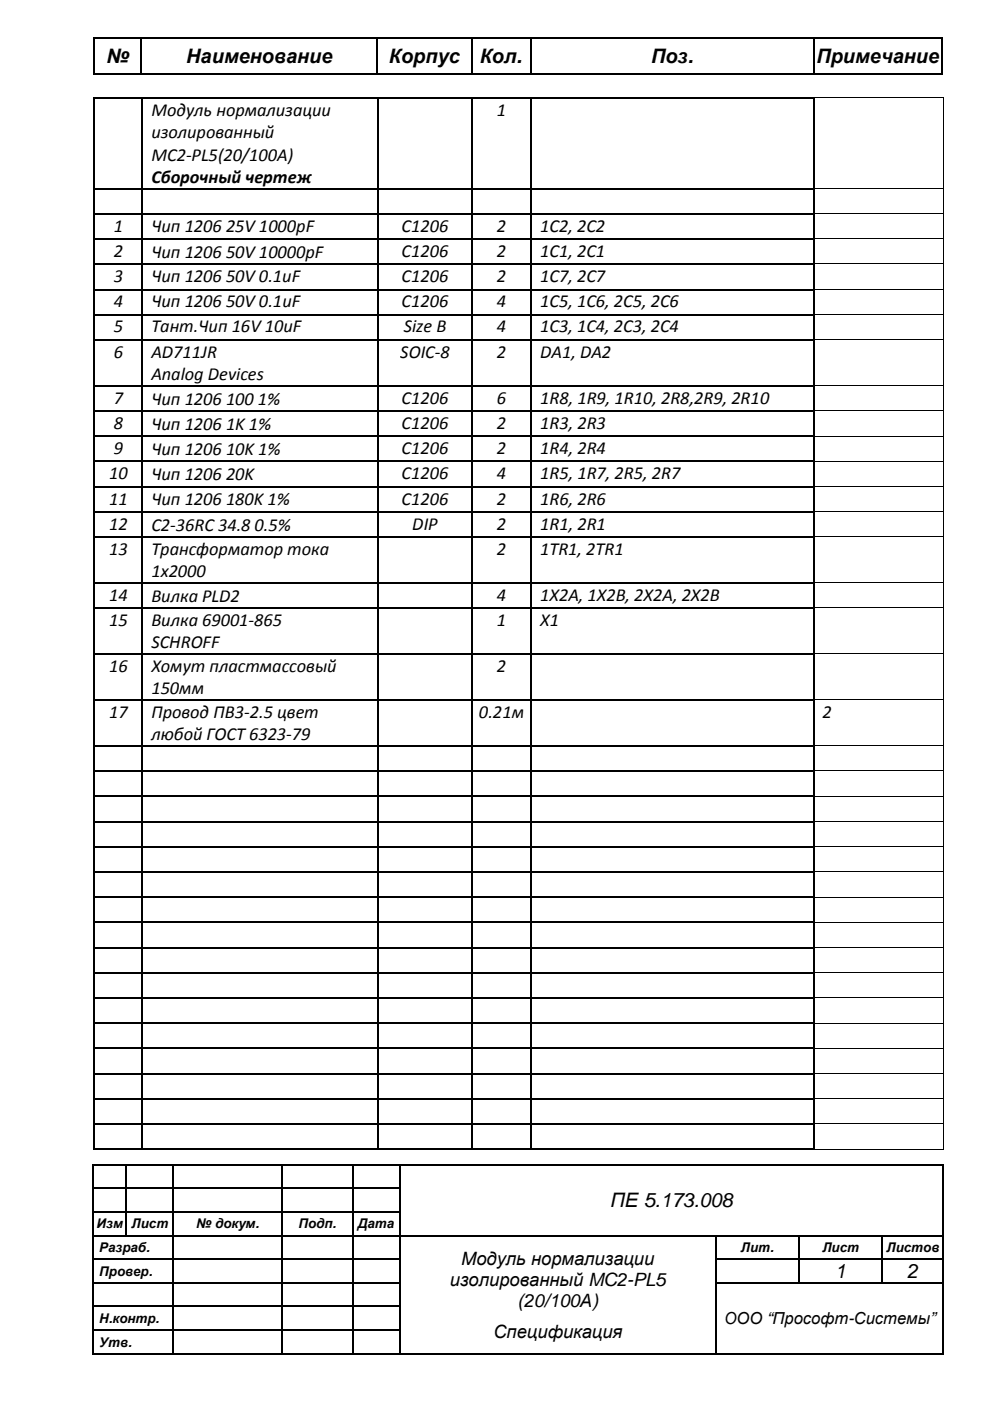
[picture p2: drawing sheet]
<svg xmlns="http://www.w3.org/2000/svg" width="210mm" height="297mm" viewBox="0 0 210 297" stroke-linecap="round" stroke-linejoin="round" font-family="sans-serif">
<defs><g id="words">
<g font-size="4.2">
<text x="22.6" y="13.4">№</text>
<text x="39.5" y="13.4">Наименование</text>
<text x="82.5" y="13.4">Корпус</text>
<text x="101.7" y="13.4">Кол.</text>
<text x="138" y="13.4">Поз.</text>
<text x="173.1" y="13.4">Примечание</text>
<text x="129.4" y="255.9">ПЕ 5.173.008</text>
<text x="177" y="271">1</text>
<text x="192.4" y="271">2</text>
</g>
<g font-size="3.9">
<text x="32.1" y="24.6">Модуль нормализации</text>
<text x="32.1" y="29.3">изолированный</text>
<text x="105.4" y="24.6">1</text>
<text x="32.1" y="34">MC2-PL5(20/100А)</text>
<text x="32.1" y="38.8">Сборочный чертеж</text>
<text x="24.1" y="49.1">1</text>
<text x="32.1" y="49.3">Чип 1206 25V 1000pF</text>
<text x="85.1" y="49.1">С1206</text>
<text x="105.4" y="49.1">2</text>
<text x="114.5" y="49.1">1C2, 2C2</text>
<text x="24.1" y="54.4">2</text>
<text x="24.1" y="59.8">3</text>
<text x="32.1" y="54.7">Чип 1206 50V 10000pF</text>
<text x="32.1" y="59.8">Чип 1206 50V 0.1uF</text>
<text x="85.1" y="54.4">С1206</text>
<text x="85.1" y="59.8">С1206</text>
<text x="105.4" y="54.4">2</text>
<text x="105.4" y="59.8">2</text>
<text x="114.5" y="54.4">1C1, 2C1</text>
<text x="114.5" y="59.8">1C7, 2C7</text>
<text x="24.1" y="65.2">4</text>
<text x="32.1" y="65.2">Чип 1206 50V 0.1uF</text>
<text x="85.1" y="65.2">С1206</text>
<text x="105.4" y="65.2">4</text>
<text x="114.5" y="65.2">1C5,1C6, 2C5, 2C6</text>
<text x="24.1" y="70.5">5</text>
<text x="32.1" y="70.5">Тант.Чип 16V 10uF</text>
<text x="85.6" y="70.5">Size B</text>
<text x="105.4" y="70.5">4</text>
<text x="114.5" y="70.5">1C3,1C4, 2C3, 2C4</text>
<text x="24.1" y="75.8">6</text>
<text x="32.1" y="75.8">AD711JR</text>
<text x="84.9" y="75.8">SOIC-8</text>
<text x="105.4" y="75.8">2</text>
<text x="114.5" y="75.8">DA1, DA2</text>
<text x="32.1" y="80.6">Analog Devices</text>
<text x="24.1" y="85.6">7</text>
<text x="32.1" y="85.8">Чип 1206 100 1%</text>
<text x="85.1" y="85.6">C1206</text>
<text x="105.4" y="85.6">6</text>
<text x="114.5" y="85.6">1R8, 1R9, 1R10, 2R8,2R9, 2R10</text>
<text x="24.1" y="90.9">8</text>
<text x="32.1" y="91.1">Чип 1206 1K 1%</text>
<text x="85.1" y="90.9">C1206</text>
<text x="105.4" y="90.9">2</text>
<text x="114.5" y="90.9">1R3, 2R3</text>
<text x="23.1" y="101.6">10</text>
<text x="24.1" y="96.3">9</text>
<text x="32.1" y="96.4">Чип 1206 10K 1%</text>
<text x="32.1" y="101.8">Чип 1206 20K</text>
<text x="85.1" y="96.3">C1206</text>
<text x="85.1" y="101.6">C1206</text>
<text x="105.4" y="96.3">2</text>
<text x="105.4" y="101.6">4</text>
<text x="114.5" y="96.3">1R4, 2R4</text>
<text x="114.5" y="101.6">1R5, 1R7, 2R5, 2R7</text>
<text x="23.1" y="107">11</text>
<text x="32.1" y="107.1">Чип 1206 180K 1%</text>
<text x="85.1" y="107">C1206</text>
<text x="105.4" y="107">2</text>
<text x="114.5" y="107">1R6, 2R6</text>
<text x="23.1" y="112.3">12</text>
<text x="32.1" y="112.5">C2-36RC 34.8 0.5%</text>
<text x="87.4" y="112.3">DIP</text>
<text x="105.4" y="112.3">2</text>
<text x="114.5" y="112.3">1R1, 2R1</text>
<text x="23.1" y="117.6">13</text>
<text x="32.1" y="117.6">Трансформатор тока</text>
<text x="105.4" y="117.6">2</text>
<text x="114.5" y="117.6">1TR1, 2TR1</text>
<text x="32.1" y="122.4">1х2000</text>
<text x="23.1" y="127.4">14</text>
<text x="32.1" y="127.6">Вилка PLD2</text>
<text x="105.4" y="127.4">4</text>
<text x="114.5" y="127.4">1X2A, 1X2B, 2X2A, 2X2B</text>
<text x="23.1" y="132.7">15</text>
<text x="32.1" y="132.7">Вилка 69001-865</text>
<text x="32.1" y="137.5">SCHROFF</text>
<text x="105.4" y="132.7">1</text>
<text x="114.5" y="132.7">X1</text>
<text x="23.1" y="142.5">16</text>
<text x="32.1" y="142.5">Хомут пластмассовый</text>
<text x="105.4" y="142.5">2</text>
<text x="32.1" y="147.2">150мм</text>
<text x="23.1" y="152.2">17</text>
<text x="32.1" y="152.2">Провод ПВ3-2.5 цвет</text>
<text x="101.6" y="152.2">0.21м</text>
<text x="174.4" y="152.2">2</text>
<text x="32.1" y="156.9">любой ГОСТ 6323-79</text>
<text x="97.8" y="268.2">Модуль нормализации</text>
<text x="95.4" y="272.6">изолированный MC2-PL5</text>
<text x="109.7" y="277.1">(20/100А)</text>
<text x="104.6" y="283.6">Спецификация</text>
</g>
<text font-size="3.5" x="153.4" y="280.7">OОО “Прософт-Системы”</text>
<g font-size="2.8">
<text x="20.5" y="260.4">Изм</text>
<text x="27.9" y="260.4">Лист</text>
<text x="41.6" y="260.4">№ докум.</text>
<text x="63.3" y="260.4">Подп.</text>
<text x="75.9" y="260.4">Дата</text>
<text x="21" y="265.4">Разраб.</text>
<text x="157.1" y="265.4">Лит.</text>
<text x="174.4" y="265.4">Лист</text>
<text x="188" y="265.4">Листов</text>
<text x="21" y="270.5">Провер.</text>
<text x="21" y="280.5">Н.контр.</text>
<text x="21" y="285.5">Утв.</text>
</g>
</g></defs>
<g fill="#000">
<path d="M19.9 8h.2v.3h-.2zM19.9 15.5h.2v.3h-.2zM29.8 8h.3v.3h-.3zM29.8 15.5h.3v.3h-.3zM79.9 8h.2v.3h-.2zM79.9 15.5h.2v.3h-.2zM99.9 8h.2v.3h-.2zM99.9 15.5h.2v.3h-.2zM112.4 8h.2v.3h-.2zM112.4 15.5h.2v.3h-.2zM172.4 8h.2v.3h-.2zM172.4 15.5h.2v.3h-.2z"/>
<path d="M199.6 8h.3v.3h-.3zM199.6 15.5h.3v.3h-.3zM19.9 20.7h.2v.2h-.2zM30 20.7h.3v.2h-.3zM80 20.7h.3v.2h-.3zM99.9 20.7h.3v.2h-.3zM112.5 20.7h.2v.2h-.2zM172.4 20.7h.2v.2h-.2zM199.9 20.7h.2v.2h-.2zM199.9 20.7h.2v.1h-.2zM19.9 39.9h.2v.2h-.2zM19.9 45.2h.2v.3h-.2z"/>
<path d="M19.9 50.5h.2v.3h-.2zM19.9 55.9h.2v.2h-.2zM30 39.9h.3v.2h-.3zM30 45.2h.3v.3h-.3zM30 50.5h.3v.3h-.3zM30 55.9h.3v.2h-.3zM80 39.9h.3v.2h-.3zM80 45.2h.3v.3h-.3zM80 50.5h.3v.3h-.3zM80 55.9h.3v.2h-.3zM99.9 39.9h.3v.2h-.3zM99.9 45.2h.3v.3h-.3z"/>
<path d="M99.9 50.5h.3v.3h-.3zM99.9 55.9h.3v.2h-.3zM112.5 39.9h.2v.2h-.2zM112.5 45.2h.2v.3h-.2zM112.5 50.5h.2v.3h-.2zM112.5 55.9h.2v.2h-.2zM172.4 39.9h.2v.2h-.2zM172.4 45.2h.2v.3h-.2zM172.4 50.5h.2v.3h-.2zM172.4 55.9h.2v.2h-.2zM199.9 39.9h.2v.2h-.2zM199.9 45.2h.2v.3h-.2z"/>
<path d="M199.9 50.5h.2v.3h-.2zM199.9 55.9h.2v.2h-.2zM19.9 61.3h.2v.2h-.2zM19.9 66.6h.2v.2h-.2zM19.9 71.9h.2v.3h-.2zM30 61.3h.3v.2h-.3zM30 66.6h.3v.2h-.3zM30 71.9h.3v.3h-.3zM80 61.3h.3v.2h-.3zM80 66.6h.3v.2h-.3zM80 71.9h.3v.3h-.3zM99.9 61.3h.3v.2h-.3z"/>
<path d="M99.9 66.6h.3v.2h-.3zM99.9 71.9h.3v.3h-.3zM112.5 61.3h.2v.2h-.2zM112.5 66.6h.2v.2h-.2zM112.5 71.9h.2v.3h-.2zM172.4 61.3h.2v.2h-.2zM172.4 66.6h.2v.2h-.2zM172.4 71.9h.2v.3h-.2zM199.9 61.3h.2v.2h-.2zM199.9 66.6h.2v.2h-.2zM199.9 71.9h.2v.3h-.2zM19.9 81.7h.2v.2h-.2z"/>
<path d="M19.9 87h.2v.3h-.2zM19.9 92.4h.2v.2h-.2zM19.9 97.7h.2v.3h-.2zM30 81.7h.3v.2h-.3zM30 87h.3v.3h-.3zM30 92.4h.3v.2h-.3zM30 97.7h.3v.3h-.3zM80 81.7h.3v.2h-.3zM80 87h.3v.3h-.3zM80 92.4h.3v.2h-.3zM80 97.7h.3v.3h-.3zM99.9 81.7h.3v.2h-.3z"/>
<path d="M99.9 87h.3v.3h-.3zM99.9 92.4h.3v.2h-.3zM99.9 97.7h.3v.3h-.3zM112.5 81.7h.2v.2h-.2zM112.5 87h.2v.3h-.2zM112.5 92.4h.2v.2h-.2zM112.5 97.7h.2v.3h-.2zM172.4 81.7h.2v.2h-.2zM172.4 87h.2v.3h-.2zM172.4 92.4h.2v.2h-.2zM172.4 97.7h.2v.3h-.2zM199.9 81.7h.2v.2h-.2z"/>
<path d="M199.9 87h.2v.3h-.2zM199.9 92.4h.2v.2h-.2zM199.9 97.7h.2v.3h-.2zM19.9 103h.2v.3h-.2zM19.9 108.4h.2v.3h-.2zM19.9 113.7h.2v.3h-.2zM30 103h.3v.3h-.3zM30 108.4h.3v.3h-.3zM30 113.7h.3v.3h-.3zM80 103h.3v.3h-.3zM80 108.4h.3v.3h-.3zM80 113.7h.3v.3h-.3z"/>
<path d="M99.9 103h.3v.3h-.3zM99.9 108.4h.3v.3h-.3zM99.9 113.7h.3v.3h-.3zM112.5 103h.2v.3h-.2zM112.5 108.4h.2v.3h-.2zM112.5 113.7h.2v.3h-.2zM172.4 103h.2v.3h-.2zM172.4 108.4h.2v.3h-.2zM172.4 113.7h.2v.3h-.2zM199.9 103h.2v.3h-.2zM199.9 108.4h.2v.3h-.2zM199.9 113.7h.2v.3h-.2z"/>
<path d="M19.9 123.5h.2v.2h-.2zM19.9 128.8h.2v.3h-.2zM19.9 138.6h.2v.2h-.2zM30 123.5h.3v.2h-.3zM30 128.8h.3v.3h-.3zM30 138.6h.3v.2h-.3zM80 123.5h.3v.2h-.3zM80 128.8h.3v.3h-.3zM80 138.6h.3v.2h-.3zM99.9 123.5h.3v.2h-.3zM99.9 128.8h.3v.3h-.3zM99.9 138.6h.3v.2h-.3z"/>
<path d="M112.5 123.5h.2v.2h-.2zM112.5 128.8h.2v.3h-.2zM112.5 138.6h.2v.2h-.2zM172.4 123.5h.2v.2h-.2zM172.4 128.8h.2v.3h-.2zM172.4 138.6h.2v.2h-.2zM199.9 123.5h.2v.2h-.2zM199.9 128.8h.2v.3h-.2zM199.9 138.6h.2v.2h-.2zM19.9 148.3h.2v.2h-.2zM19.9 158h.2v.3h-.2zM30 148.3h.3v.2h-.3z"/>
<path d="M30 158h.3v.3h-.3zM80 148.3h.3v.2h-.3zM80 158h.3v.3h-.3zM99.9 148.3h.3v.2h-.3zM99.9 158h.3v.3h-.3zM112.5 148.3h.2v.2h-.2zM112.5 158h.2v.3h-.2zM172.4 148.3h.2v.2h-.2zM172.4 158h.2v.3h-.2zM199.9 148.3h.2v.2h-.2zM199.9 158h.2v.3h-.2zM19.9 163.4h.2v.2h-.2z"/>
<path d="M19.9 168.7h.2v.3h-.2zM19.9 174.1h.2v.2h-.2zM19.9 179.4h.2v.3h-.2zM30 163.4h.3v.2h-.3zM30 168.7h.3v.3h-.3zM30 174.1h.3v.2h-.3zM30 179.4h.3v.3h-.3zM80 163.4h.3v.2h-.3zM80 168.7h.3v.3h-.3zM80 174.1h.3v.2h-.3zM80 179.4h.3v.3h-.3zM99.9 163.4h.3v.2h-.3z"/>
<path d="M99.9 168.7h.3v.3h-.3zM99.9 174.1h.3v.2h-.3zM99.9 179.4h.3v.3h-.3zM112.5 163.4h.2v.2h-.2zM112.5 168.7h.2v.3h-.2zM112.5 174.1h.2v.2h-.2zM112.5 179.4h.2v.3h-.2zM172.4 163.4h.2v.2h-.2zM172.4 168.7h.2v.3h-.2zM172.4 174.1h.2v.2h-.2zM172.4 179.4h.2v.3h-.2zM199.9 163.4h.2v.2h-.2z"/>
<path d="M199.9 168.7h.2v.3h-.2zM199.9 174.1h.2v.2h-.2zM199.9 179.4h.2v.3h-.2zM19.9 184.7h.2v.3h-.2zM19.9 190.1h.2v.3h-.2zM19.9 195.5h.2v.2h-.2zM30 184.7h.3v.3h-.3zM30 190.1h.3v.3h-.3zM30 195.5h.3v.2h-.3zM80 184.7h.3v.3h-.3zM80 190.1h.3v.3h-.3zM80 195.5h.3v.2h-.3z"/>
<path d="M99.9 184.7h.3v.3h-.3zM99.9 190.1h.3v.3h-.3zM99.9 195.5h.3v.2h-.3zM112.5 184.7h.2v.3h-.2zM112.5 190.1h.2v.3h-.2zM112.5 195.5h.2v.2h-.2zM172.4 184.7h.2v.3h-.2zM172.4 190.1h.2v.3h-.2zM172.4 195.5h.2v.2h-.2zM199.9 184.7h.2v.3h-.2zM199.9 190.1h.2v.3h-.2zM199.9 195.5h.2v.2h-.2z"/>
<path d="M19.9 200.8h.2v.2h-.2zM19.9 206.1h.2v.3h-.2zM19.9 211.5h.2v.3h-.2zM19.9 216.8h.2v.3h-.2zM30 200.8h.3v.2h-.3zM30 206.1h.3v.3h-.3zM30 211.5h.3v.3h-.3zM30 216.8h.3v.3h-.3zM80 200.8h.3v.2h-.3zM80 206.1h.3v.3h-.3zM80 211.5h.3v.3h-.3zM80 216.8h.3v.3h-.3z"/>
<path d="M99.9 200.8h.3v.2h-.3zM99.9 206.1h.3v.3h-.3zM99.9 211.5h.3v.3h-.3zM99.9 216.8h.3v.3h-.3zM112.5 200.8h.2v.2h-.2zM112.5 206.1h.2v.3h-.2zM112.5 211.5h.2v.3h-.2zM112.5 216.8h.2v.3h-.2zM172.4 200.8h.2v.2h-.2zM172.4 206.1h.2v.3h-.2zM172.4 211.5h.2v.3h-.2zM172.4 216.8h.2v.3h-.2z"/>
<path d="M199.9 200.8h.2v.2h-.2zM199.9 206.1h.2v.3h-.2zM199.9 211.5h.2v.3h-.2zM199.9 216.8h.2v.3h-.2zM19.9 222.2h.2v.2h-.2zM19.9 227.5h.2v.3h-.2zM19.9 232.9h.2v.2h-.2zM19.9 238.2h.2v.3h-.2zM30 222.2h.3v.2h-.3zM30 227.5h.3v.3h-.3zM30 232.9h.3v.2h-.3zM30 238.2h.3v.3h-.3z"/>
<path d="M80 222.2h.3v.2h-.3zM80 227.5h.3v.3h-.3zM80 232.9h.3v.2h-.3zM80 238.2h.3v.3h-.3zM99.9 222.2h.3v.2h-.3zM99.9 227.5h.3v.3h-.3zM99.9 232.9h.3v.2h-.3zM99.9 238.2h.3v.3h-.3zM112.5 222.2h.2v.2h-.2zM112.5 227.5h.2v.3h-.2zM112.5 232.9h.2v.2h-.2zM112.5 238.2h.2v.3h-.2z"/>
<path d="M172.4 222.2h.2v.2h-.2zM172.4 227.5h.2v.3h-.2zM172.4 232.9h.2v.2h-.2zM172.4 238.2h.2v.3h-.2zM199.9 222.2h.2v.2h-.2zM199.9 227.5h.2v.3h-.2zM199.9 232.9h.2v.2h-.2zM199.9 238.2h.2v.3h-.2zM19.6 246.8h.3v.3h-.3zM19.6 251.8h.3v.3h-.3zM19.6 256.8h.3v.3h-.3zM19.9 243.5h.2v.3h-.2z"/>
<path d="M26.6 246.8h.3v.3h-.3zM26.6 251.8h.3v.3h-.3zM26.6 256.8h.3v.3h-.3zM30 243.5h.3v.3h-.3zM36.6 246.8h.3v.3h-.3zM36.6 251.8h.3v.3h-.3zM36.6 256.8h.3v.3h-.3zM59.6 246.8h.3v.3h-.3zM59.6 251.8h.3v.3h-.3zM59.6 256.8h.3v.3h-.3zM74.6 246.8h.3v.3h-.3zM74.6 251.8h.3v.3h-.3z"/>
<path d="M74.6 256.8h.3v.3h-.3zM80 243.5h.3v.3h-.3zM84.6 246.8h.3v.3h-.3zM84.6 251.8h.3v.3h-.3zM84.6 256.8h.3v.3h-.3zM99.9 243.5h.3v.3h-.3zM112.5 243.5h.2v.3h-.2zM172.4 243.5h.2v.3h-.2zM199.9 246.8h.3v.3h-.3zM199.9 251.8h.3v.3h-.3zM199.9 256.8h.3v.3h-.3zM199.9 243.5h.2v.2h-.2z"/>
<path d="M19.6 261.8h.3v.3h-.3zM19.6 266.9h.3v.2h-.3zM19.6 271.9h.3v.2h-.3zM19.6 276.9h.3v.2h-.3zM26.6 261.8h.3v.3h-.3zM36.6 261.8h.3v.3h-.3zM36.6 266.9h.3v.2h-.3zM36.6 271.9h.3v.2h-.3zM36.6 276.9h.3v.2h-.3zM59.6 261.8h.3v.3h-.3zM59.6 266.9h.3v.2h-.3zM59.6 271.9h.3v.2h-.3z"/>
<path d="M59.6 276.9h.3v.2h-.3zM74.6 261.8h.3v.3h-.3zM74.6 266.9h.3v.2h-.3zM74.6 271.9h.3v.2h-.3zM74.6 276.9h.3v.2h-.3zM84.6 261.8h.3v.3h-.3zM84.6 266.9h.3v.2h-.3zM84.6 271.9h.3v.2h-.3zM84.6 276.9h.3v.2h-.3zM151.6 261.8h.3v.3h-.3zM151.6 266.9h.3v.2h-.3zM151.6 271.9h.3v.2h-.3z"/>
<path d="M151.6 276.9h.3v.2h-.3zM169.3 261.8h.2v.3h-.2zM169.3 266.9h.2v.2h-.2zM169.3 271.9h.2v.2h-.2zM186.9 261.8h.3v.3h-.3zM186.9 266.9h.3v.2h-.3zM186.9 271.9h.3v.2h-.3zM199.9 261.8h.3v.3h-.3zM199.9 266.9h.3v.2h-.3zM199.9 271.9h.3v.2h-.3zM199.9 276.9h.3v.2h-.3zM19.6 281.9h.3v.3h-.3z"/>
<path d="M19.6 286.9h.3v.2h-.3zM36.6 281.9h.3v.3h-.3zM36.6 286.9h.3v.2h-.3zM59.6 281.9h.3v.3h-.3zM59.6 286.9h.3v.2h-.3zM74.6 281.9h.3v.3h-.3zM74.6 286.9h.3v.2h-.3zM84.6 281.9h.3v.3h-.3zM84.6 286.9h.3v.2h-.3zM151.6 281.9h.3v.3h-.3zM151.6 286.9h.3v.2h-.3zM199.9 281.9h.3v.3h-.3z"/>
<path d="M199.9 286.9h.3v.2h-.3z"/>
</g>
<g fill="none" stroke="#000" stroke-width=".25">
<path d="M20 8.3v7.2M20.1 8.1h9.7M20.1 15.7h9.7M30 8.3v7.2M30.1 8.1h49.8M30.1 15.7h49.8M80 8.3v7.2M80.1 8.1h19.8M80.1 15.7h19.8M100 8.3v7.2M100.1 8.1h12.3M100.1 15.7h12.3"/>
<path d="M112.5 8.3v7.2M112.6 8.1h59.8M112.6 15.7h59.8M172.5 8.3v7.2M172.6 8.1h27M172.6 15.7h27M199.7 8.3v7.2M20 20.9v19M20.1 20.8h9.9M30.1 20.9v19M30.3 20.8h49.7M80.1 20.9v19"/>
<path d="M80.3 20.8h19.6M100.1 20.9v19M100.2 20.8h12.3M112.6 20.9v19M112.7 20.8h59.7M172.5 20.9v19M20 40.1v5.1M20 45.5v5M20 50.8v5.1M20 56.1v5.2M20.1 40h9.9M20.1 45.3h9.9"/>
<path d="M20.1 50.7h9.9M20.1 56h9.9M30.1 40.1v5.1M30.1 45.5v5M30.1 50.8v5.1M30.1 56.1v5.2M30.3 40h49.7M30.3 45.3h49.7M30.3 50.7h49.7M30.3 56h49.7M80.1 40.1v5.1M80.1 45.5v5"/>
<path d="M80.1 50.8v5.1M80.1 56.1v5.2M80.3 40h19.6M80.3 45.3h19.6M80.3 50.7h19.6M80.3 56h19.6M100.1 40.1v5.1M100.1 45.5v5M100.1 50.8v5.1M100.1 56.1v5.2M100.2 40h12.3M100.2 45.3h12.3"/>
<path d="M100.2 50.7h12.3M100.2 56h12.3M112.6 40.1v5.1M112.6 45.5v5M112.6 50.8v5.1M112.6 56.1v5.2M112.7 40h59.7M112.7 45.3h59.7M112.7 50.7h59.7M112.7 56h59.7M172.5 40.1v5.1M172.5 45.5v5"/>
<path d="M172.5 50.8v5.1M172.5 56.1v5.2M20 61.5v5.1M20 66.8v5.1M20 72.2v9.5M20.1 61.4h9.9M20.1 66.7h9.9M20.1 72.1h9.9M30.1 61.5v5.1M30.1 66.8v5.1M30.1 72.2v9.5M30.3 61.4h49.7"/>
<path d="M30.3 66.7h49.7M30.3 72.1h49.7M80.1 61.5v5.1M80.1 66.8v5.1M80.1 72.2v9.5M80.3 61.4h19.6M80.3 66.7h19.6M80.3 72.1h19.6M100.1 61.5v5.1M100.1 66.8v5.1M100.1 72.2v9.5M100.2 61.4h12.3"/>
<path d="M100.2 66.7h12.3M100.2 72.1h12.3M112.6 61.5v5.1M112.6 66.8v5.1M112.6 72.2v9.5M112.7 61.4h59.7M112.7 66.7h59.7M112.7 72.1h59.7M172.5 61.5v5.1M172.5 66.8v5.1M172.5 72.2v9.5M20 81.9v5.1"/>
<path d="M20 87.3v5.1M20 92.6v5.1M20 98v5M20.1 81.8h9.9M20.1 87.2h9.9M20.1 92.5h9.9M20.1 97.8h9.9M30.1 81.9v5.1M30.1 87.3v5.1M30.1 92.6v5.1M30.1 98v5M30.3 81.8h49.7"/>
<path d="M30.3 87.2h49.7M30.3 92.5h49.7M30.3 97.8h49.7M80.1 81.9v5.1M80.1 87.3v5.1M80.1 92.6v5.1M80.1 98v5M80.3 81.8h19.6M80.3 87.2h19.6M80.3 92.5h19.6M80.3 97.8h19.6M100.1 81.9v5.1"/>
<path d="M100.1 87.3v5.1M100.1 92.6v5.1M100.1 98v5M100.2 81.8h12.3M100.2 87.2h12.3M100.2 92.5h12.3M100.2 97.8h12.3M112.6 81.9v5.1M112.6 87.3v5.1M112.6 92.6v5.1M112.6 98v5M112.7 81.8h59.7"/>
<path d="M112.7 87.2h59.7M112.7 92.5h59.7M112.7 97.8h59.7M172.5 81.9v5.1M172.5 87.3v5.1M172.5 92.6v5.1M172.5 98v5M20 103.3v5.1M20 108.7v5M20 114v9.5M20.1 103.2h9.9M20.1 108.5h9.9"/>
<path d="M20.1 113.9h9.9M30.1 103.3v5.1M30.1 108.7v5M30.1 114v9.5M30.3 103.2h49.7M30.3 108.5h49.7M30.3 113.9h49.7M80.1 103.3v5.1M80.1 108.7v5M80.1 114v9.5M80.3 103.2h19.6M80.3 108.5h19.6"/>
<path d="M80.3 113.9h19.6M100.1 103.3v5.1M100.1 108.7v5M100.1 114v9.5M100.2 103.2h12.3M100.2 108.5h12.3M100.2 113.9h12.3M112.6 103.3v5.1M112.6 108.7v5M112.6 114v9.5M112.7 103.2h59.7M112.7 108.5h59.7"/>
<path d="M112.7 113.9h59.7M172.5 103.3v5.1M172.5 108.7v5M172.5 114v9.5M20 123.7v5.1M20 129.1v9.5M20 138.8v9.5M20.1 123.6h9.9M20.1 128.9h9.9M20.1 138.7h9.9M30.1 123.7v5.1M30.1 129.1v9.5"/>
<path d="M30.1 138.8v9.5M30.3 123.6h49.7M30.3 128.9h49.7M30.3 138.7h49.7M80.1 123.7v5.1M80.1 129.1v9.5M80.1 138.8v9.5M80.3 123.6h19.6M80.3 128.9h19.6M80.3 138.7h19.6M100.1 123.7v5.1M100.1 129.1v9.5"/>
<path d="M100.1 138.8v9.5M100.2 123.6h12.3M100.2 128.9h12.3M100.2 138.7h12.3M112.6 123.7v5.1M112.6 129.1v9.5M112.6 138.8v9.5M112.7 123.6h59.7M112.7 128.9h59.7M112.7 138.7h59.7M172.5 123.7v5.1M172.5 129.1v9.5"/>
<path d="M172.5 138.8v9.5M20 148.5v9.5M20 158.3v5.1M20.1 148.4h9.9M20.1 158.2h9.9M30.1 148.5v9.5M30.1 158.3v5.1M30.3 148.4h49.7M30.3 158.2h49.7M80.1 148.5v9.5M80.1 158.3v5.1M80.3 148.4h19.6"/>
<path d="M80.3 158.2h19.6M100.1 148.5v9.5M100.1 158.3v5.1M100.2 148.4h12.3M100.2 158.2h12.3M112.6 148.5v9.5M112.6 158.3v5.1M112.7 148.4h59.7M112.7 158.2h59.7M172.5 148.5v9.5M172.5 158.3v5.1M20 163.6v5.1"/>
<path d="M20 169v5.1M20 174.3v5.1M20 179.7v5M20.1 163.5h9.9M20.1 168.9h9.9M20.1 174.2h9.9M20.1 179.5h9.9M30.1 163.6v5.1M30.1 169v5.1M30.1 174.3v5.1M30.1 179.7v5M30.3 163.5h49.7"/>
<path d="M30.3 168.9h49.7M30.3 174.2h49.7M30.3 179.5h49.7M80.1 163.6v5.1M80.1 169v5.1M80.1 174.3v5.1M80.1 179.7v5M80.3 163.5h19.6M80.3 168.9h19.6M80.3 174.2h19.6M80.3 179.5h19.6M100.1 163.6v5.1"/>
<path d="M100.1 169v5.1M100.1 174.3v5.1M100.1 179.7v5M100.2 163.5h12.3M100.2 168.9h12.3M100.2 174.2h12.3M100.2 179.5h12.3M112.6 163.6v5.1M112.6 169v5.1M112.6 174.3v5.1M112.6 179.7v5M112.7 163.5h59.7"/>
<path d="M112.7 168.9h59.7M112.7 174.2h59.7M112.7 179.5h59.7M172.5 163.6v5.1M172.5 169v5.1M172.5 174.3v5.1M172.5 179.7v5M20 185v5.1M20 190.4v5.1M20 195.7v5.1M20.1 184.9h9.9M20.1 190.2h9.9"/>
<path d="M20.1 195.6h9.9M30.1 185v5.1M30.1 190.4v5.1M30.1 195.7v5.1M30.3 184.9h49.7M30.3 190.2h49.7M30.3 195.6h49.7M80.1 185v5.1M80.1 190.4v5.1M80.1 195.7v5.1M80.3 184.9h19.6M80.3 190.2h19.6"/>
<path d="M80.3 195.6h19.6M100.1 185v5.1M100.1 190.4v5.1M100.1 195.7v5.1M100.2 184.9h12.3M100.2 190.2h12.3M100.2 195.6h12.3M112.6 185v5.1M112.6 190.4v5.1M112.6 195.7v5.1M112.7 184.9h59.7M112.7 190.2h59.7"/>
<path d="M112.7 195.6h59.7M172.5 185v5.1M172.5 190.4v5.1M172.5 195.7v5.1M20 201v5.1M20 206.4v5.1M20 211.8v5M20 217.1v5.1M20.1 200.9h9.9M20.1 206.2h9.9M20.1 211.6h9.9M20.1 217h9.9"/>
<path d="M30.1 201v5.1M30.1 206.4v5.1M30.1 211.8v5M30.1 217.1v5.1M30.3 200.9h49.7M30.3 206.2h49.7M30.3 211.6h49.7M30.3 217h49.7M80.1 201v5.1M80.1 206.4v5.1M80.1 211.8v5M80.1 217.1v5.1"/>
<path d="M80.3 200.9h19.6M80.3 206.2h19.6M80.3 211.6h19.6M80.3 217h19.6M100.1 201v5.1M100.1 206.4v5.1M100.1 211.8v5M100.1 217.1v5.1M100.2 200.9h12.3M100.2 206.2h12.3M100.2 211.6h12.3M100.2 217h12.3"/>
<path d="M112.6 201v5.1M112.6 206.4v5.1M112.6 211.8v5M112.6 217.1v5.1M112.7 200.9h59.7M112.7 206.2h59.7M112.7 211.6h59.7M112.7 217h59.7M172.5 201v5.1M172.5 206.4v5.1M172.5 211.8v5M172.5 217.1v5.1"/>
<path d="M20 222.4v5.1M20 227.8v5.1M20 233.1v5.1M20 238.5v5M20.1 222.3h9.9M20.1 227.6h9.9M20.1 233h9.9M20.1 238.3h9.9M30.1 222.4v5.1M30.1 227.8v5.1M30.1 233.1v5.1M30.1 238.5v5"/>
<path d="M30.3 222.3h49.7M30.3 227.6h49.7M30.3 233h49.7M30.3 238.3h49.7M80.1 222.4v5.1M80.1 227.8v5.1M80.1 233.1v5.1M80.1 238.5v5M80.3 222.3h19.6M80.3 227.6h19.6M80.3 233h19.6M80.3 238.3h19.6"/>
<path d="M100.1 222.4v5.1M100.1 227.8v5.1M100.1 233.1v5.1M100.1 238.5v5M100.2 222.3h12.3M100.2 227.6h12.3M100.2 233h12.3M100.2 238.3h12.3M112.6 222.4v5.1M112.6 227.8v5.1M112.6 233.1v5.1M112.6 238.5v5"/>
<path d="M112.7 222.3h59.7M112.7 227.6h59.7M112.7 233h59.7M112.7 238.3h59.7M172.5 222.4v5.1M172.5 227.8v5.1M172.5 233.1v5.1M172.5 238.5v5M19.7 247.1v4.7M19.7 252.1v4.7M19.7 257.1v4.7M19.9 246.9h6.7"/>
<path d="M19.9 252h6.7M19.9 257h6.7M20.1 243.7h9.9M26.8 247.1v4.7M26.8 252.1v4.7M26.8 257.1v4.7M26.9 246.9h9.7M26.9 252h9.7M26.9 257h9.7M30.3 243.7h49.7M36.7 247.1v4.7M36.7 252.1v4.7"/>
<path d="M36.7 257.1v4.7M36.9 246.9h22.7M36.9 252h22.7M36.9 257h22.7M59.7 247.1v4.7M59.7 252.1v4.7M59.7 257.1v4.7M59.9 246.9h14.7M59.9 252h14.7M59.9 257h14.7M74.8 247.1v4.7M74.8 252.1v4.7"/>
<path d="M74.8 257.1v4.7M74.9 246.9h9.7M74.9 252h9.7M74.9 257h9.7M80.3 243.7h19.6M84.8 247.1v4.7M84.8 252.1v4.7M84.8 257.1v4.7M84.9 246.9h115M100.2 243.7h12.3M112.7 243.7h59.7M200 247.1v4.7"/>
<path d="M200 252.1v4.7M200 257.1v4.7M19.7 262.1v4.8M19.7 267.1v4.8M19.7 272.1v4.8M19.7 277.1v4.8M19.9 262h6.7M19.9 267h16.7M19.9 272h16.7M19.9 277h16.7M26.9 262h9.7M36.7 262.1v4.8"/>
<path d="M36.7 267.1v4.8M36.7 272.1v4.8M36.7 277.1v4.8M36.9 262h22.7M36.9 267h22.7M36.9 272h22.7M36.9 277h22.7M59.7 262.1v4.8M59.7 267.1v4.8M59.7 272.1v4.8M59.7 277.1v4.8M59.9 262h14.7"/>
<path d="M59.9 267h14.7M59.9 272h14.7M59.9 277h14.7M74.8 262.1v4.8M74.8 267.1v4.8M74.8 272.1v4.8M74.8 277.1v4.8M74.9 262h9.7M74.9 267h9.7M74.9 272h9.7M74.9 277h9.7M84.8 262.1v4.8"/>
<path d="M84.8 267.1v4.8M84.8 272.1v4.8M84.8 277.1v4.8M84.9 262h66.7M151.8 262.1v4.8M151.8 267.1v4.8M151.8 272.1v4.8M151.8 277.1v4.8M151.9 262h17.4M151.9 267h17.4M151.9 272h17.4M169.4 262.1v4.8"/>
<path d="M169.4 267.1v4.8M169.5 262h17.4M169.5 267h17.4M169.5 272h17.4M187.1 262.1v4.8M187.1 267.1v4.8M187.2 262h12.7M187.2 267h12.7M187.2 272h12.7M200 262.1v4.8M200 267.1v4.8M200 272.1v4.8"/>
<path d="M200 277.1v4.8M19.7 282.2v4.7M19.9 282h16.7M19.9 287h16.7M36.7 282.2v4.7M36.9 282h22.7M36.9 287h22.7M59.7 282.2v4.7M59.9 282h14.7M59.9 287h14.7M74.8 282.2v4.7M74.9 282h9.7"/>
<path d="M74.9 287h9.7M84.8 282.2v4.7M84.9 287h66.7M151.8 282.2v4.7M151.9 287h48M200 282.2v4.7"/>
</g>
<g fill="none" stroke="#000" stroke-width=".21">
<path d="M172.6 20.7h27.3M172.6 40h27.3M200 20.9v19M172.6 45.3h27.3M172.6 50.6h27.3M172.6 56h27.3M200 40.1v5.1M200 45.5v5M200 50.8v5.1M200 56.1v5.2M172.6 61.3h27.3M172.6 66.7h27.3"/>
<path d="M172.6 72h27.3M200 61.5v5.1M200 66.8v5.1M200 72.2v9.5M172.6 81.7h27.3M172.6 87.1h27.3M172.6 92.5h27.3M172.6 97.8h27.3M200 81.9v5.1M200 87.3v5.1M200 92.6v5.1M200 98v5"/>
<path d="M172.6 103.1h27.3M172.6 108.5h27.3M172.6 113.8h27.3M200 103.3v5.1M200 108.7v5M200 114v9.5M172.6 123.6h27.3M172.6 128.9h27.3M172.6 138.6h27.3M200 123.7v5.1M200 129.1v9.5M200 138.8v9.5"/>
<path d="M172.6 148.4h27.3M172.6 158.1h27.3M200 148.5v9.5M200 158.3v5.1M172.6 163.4h27.3M172.6 168.8h27.3M172.6 174.2h27.3M172.6 179.5h27.3M200 163.6v5.1M200 169v5.1M200 174.3v5.1M200 179.7v5"/>
<path d="M172.6 184.8h27.3M172.6 190.2h27.3M172.6 195.5h27.3M200 185v5.1M200 190.4v5.1M200 195.7v5.1M172.6 200.9h27.3M172.6 206.2h27.3M172.6 211.6h27.3M172.6 216.9h27.3M200 201v5.1M200 206.4v5.1"/>
<path d="M200 211.8v5M200 217.1v5.1M172.6 222.2h27.3M172.6 227.6h27.3M172.6 233h27.3M172.6 238.3h27.3M200 222.4v5.1M200 227.8v5.1M200 233.1v5.1M200 238.5v5M172.6 243.6h27.3"/>
</g>
<use href="#words"/>
</svg>
